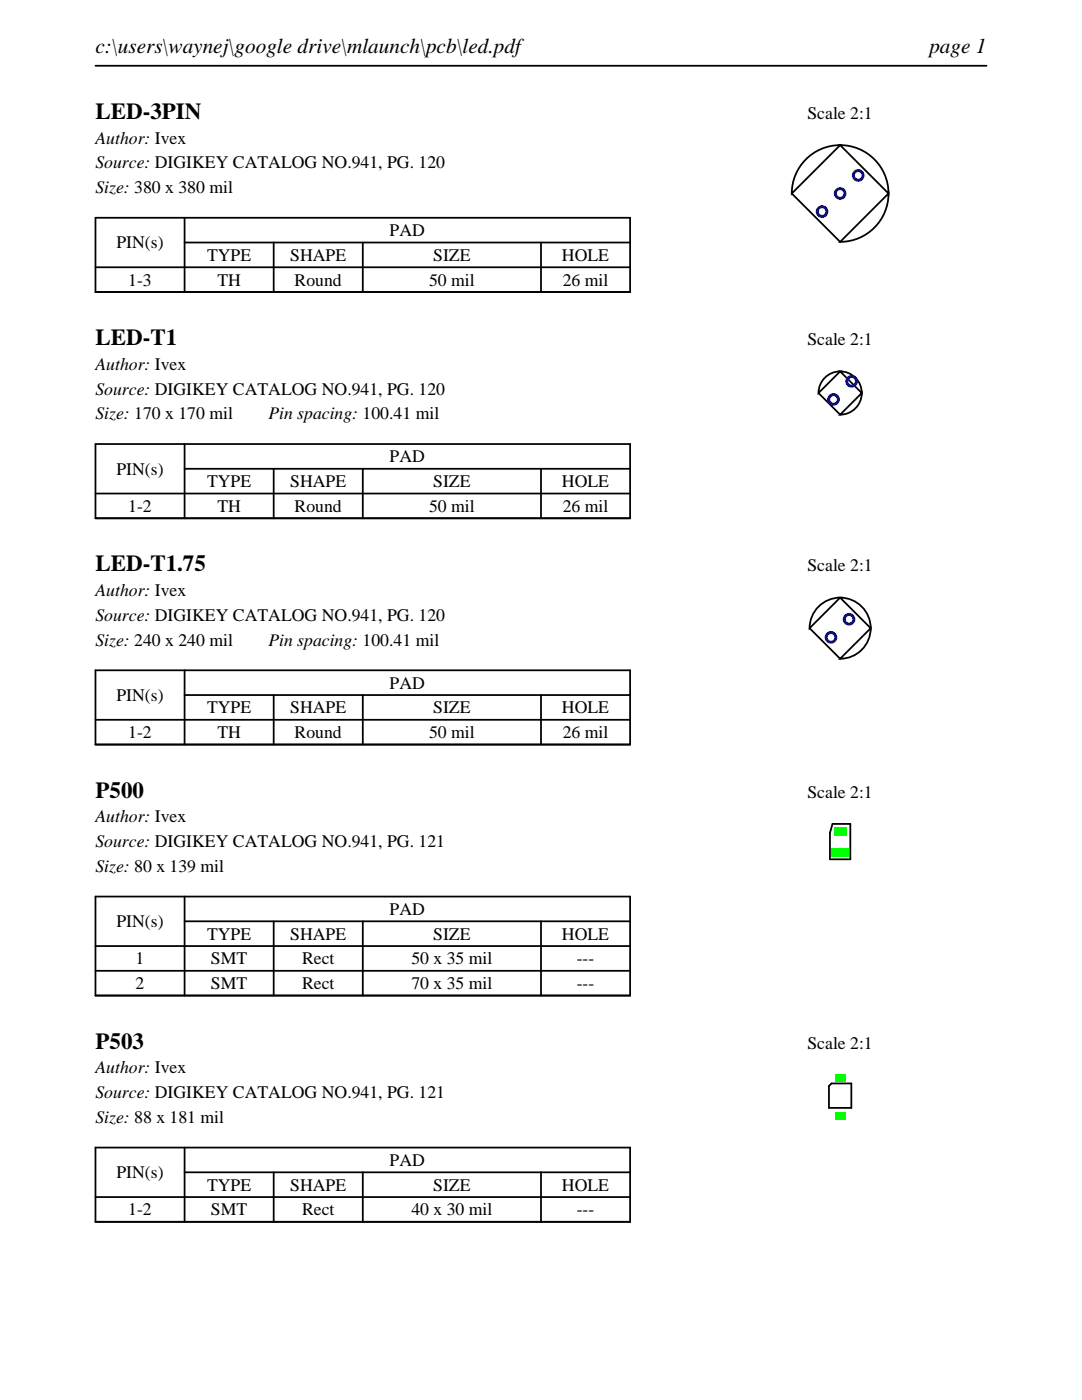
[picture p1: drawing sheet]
<svg xmlns="http://www.w3.org/2000/svg" width="216mm" height="279mm" viewBox="0 0 216 279" stroke-linecap="round" stroke-linejoin="round" font-family="sans-serif">
<defs><g id="words">
<g font-size="4.6">
<text x="19" y="23.7">LED-3PIN</text>
<text x="19" y="68.9">LED-T1</text>
<text x="19" y="114">LED-T1.75</text>
<text x="19" y="159.2">P500</text>
<text x="19" y="209.3">P503</text>
</g>
<g font-size="4.2">
<text x="19" y="10.6">c:\users\waynej\google drive\mlaunch\pcb\led.pdf</text>
<text x="185.4" y="10.6">page 1</text>
</g>
<g font-size="3.5">
<text x="161.1" y="23.7">Scale 2:1</text>
<text x="19" y="28.6">Author: Ivex</text>
<text x="19" y="33.6">Source: DIGIKEY CATALOG NO.941, PG. 120</text>
<text x="19" y="38.5">Size: 380 x 380 mil</text>
<text x="77.8" y="47.1">PAD</text>
<text x="23.2" y="49.6">PIN(s)</text>
<text x="41.3" y="52.1">TYPE</text>
<text x="57.9" y="52.1">SHAPE</text>
<text x="86.4" y="52.1">SIZE</text>
<text x="112.1" y="52.1">HOLE</text>
<text x="25.6" y="57">1-3</text>
<text x="43.4" y="57">TH</text>
<text x="58.8" y="57">Round</text>
<text x="85.6" y="57">50 mil</text>
<text x="112.3" y="57">26 mil</text>
<text x="161.1" y="68.9">Scale 2:1</text>
<text x="19" y="73.8">Author: Ivex</text>
<text x="19" y="78.7">Source: DIGIKEY CATALOG NO.941, PG. 120</text>
<text x="19" y="83.7">Size: 170 x 170 mil</text>
<text x="53.5" y="83.7">Pin spacing: 100.41 mil</text>
<text x="23.2" y="94.7">PIN(s)</text>
<text x="77.8" y="92.3">PAD</text>
<text x="41.3" y="97.2">TYPE</text>
<text x="57.9" y="97.2">SHAPE</text>
<text x="86.4" y="97.2">SIZE</text>
<text x="112.1" y="97.2">HOLE</text>
<text x="25.6" y="102.2">1-2</text>
<text x="43.4" y="102.2">TH</text>
<text x="58.8" y="102.2">Round</text>
<text x="85.6" y="102.2">50 mil</text>
<text x="112.3" y="102.2">26 mil</text>
<text x="19" y="119">Author: Ivex</text>
<text x="161.1" y="114">Scale 2:1</text>
<text x="19" y="123.9">Source: DIGIKEY CATALOG NO.941, PG. 120</text>
<text x="19" y="128.8">Size: 240 x 240 mil</text>
<text x="53.5" y="128.8">Pin spacing: 100.41 mil</text>
<text x="77.8" y="137.4">PAD</text>
<text x="23.2" y="139.9">PIN(s)</text>
<text x="41.3" y="142.4">TYPE</text>
<text x="57.9" y="142.4">SHAPE</text>
<text x="86.4" y="142.4">SIZE</text>
<text x="112.1" y="142.4">HOLE</text>
<text x="25.6" y="147.3">1-2</text>
<text x="43.4" y="147.3">TH</text>
<text x="58.8" y="147.3">Round</text>
<text x="85.6" y="147.3">50 mil</text>
<text x="112.3" y="147.3">26 mil</text>
<text x="161.1" y="159.2">Scale 2:1</text>
<text x="19" y="164.1">Author: Ivex</text>
<text x="19" y="169.1">Source: DIGIKEY CATALOG NO.941, PG. 121</text>
<text x="19" y="174">Size: 80 x 139 mil</text>
<text x="23.2" y="185">PIN(s)</text>
<text x="77.8" y="182.6">PAD</text>
<text x="41.3" y="187.5">TYPE</text>
<text x="57.9" y="187.5">SHAPE</text>
<text x="86.4" y="187.5">SIZE</text>
<text x="112.1" y="187.5">HOLE</text>
<text x="27.1" y="192.5">1</text>
<text x="27.1" y="197.4">2</text>
<text x="42.1" y="192.5">SMT</text>
<text x="42.1" y="197.4">SMT</text>
<text x="60.3" y="192.5">Rect</text>
<text x="60.3" y="197.4">Rect</text>
<text x="82.1" y="192.5">50 x 35 mil</text>
<text x="82.1" y="197.4">70 x 35 mil</text>
<text x="115.1" y="192.5">---</text>
<text x="115.1" y="197.4">---</text>
<text x="161.1" y="209.3">Scale 2:1</text>
<text x="19" y="214.2">Author: Ivex</text>
<text x="19" y="219.1">Source: DIGIKEY CATALOG NO.941, PG. 121</text>
<text x="19" y="224.1">Size: 88 x 181 mil</text>
<text x="77.8" y="232.7">PAD</text>
<text x="23.2" y="235.1">PIN(s)</text>
<text x="41.3" y="237.6">TYPE</text>
<text x="57.9" y="237.6">SHAPE</text>
<text x="86.4" y="237.6">SIZE</text>
<text x="112.1" y="237.6">HOLE</text>
<text x="25.6" y="242.6">1-2</text>
<text x="42.1" y="242.6">SMT</text>
<text x="60.3" y="242.6">Rect</text>
<text x="82.1" y="242.6">40 x 30 mil</text>
<text x="115.1" y="242.6">---</text>
</g>
</g></defs>
<path d="M19 13.1h177.8M19 43.5h106.7v14.8h-106.7zM19 53.3h106.7M36.8 48.4h88.9M36.8 43.5v14.8M54.6 48.4v9.9M72.4 48.4v9.9M107.9 48.4v9.9" fill="none" stroke="#000" stroke-width=".35"/>
<path d="M158 38.6l9.6 9.7zM160.4 32.2a9.6 9.6 0 0 1 7.2-3.2l-9.6 9.6a9.6 9.6 0 0 1 2.4-6.4zM167.6 29a9.7 9.7 0 0 1 9.7 9.6zM177.3 38.6a9.7 9.7 0 0 1-9.7 9.7z" fill="none" stroke="#000" stroke-width=".36"/>
<g fill="#00f">
<path d="M170 35a1.27 1.27 0 0 0 2.5 0 1.27 1.27 0 0 0-2.5 0zM170.6 35a.66 .66 0 0 1 1.3 0 .66 .66 0 0 1-1.3 0z"/>
<path d="M166.4 38.6a1.27 1.27 0 0 0 2.5 0 1.27 1.27 0 0 0-2.5 0zM167 38.6a.66 .66 0 0 1 1.3 0 .66 .66 0 0 1-1.3 0z"/>
<path d="M162.8 42.2a1.27 1.27 0 0 0 2.5 0 1.27 1.27 0 0 0-2.5 0zM163.4 42.2a.66 .66 0 0 1 1.3 0 .66 .66 0 0 1-1.3 0z"/>
</g>
<path d="M19 88.6h106.7v14.8h-106.7zM19 98.5h106.7M36.8 93.6h88.9M36.8 88.6v14.8M54.6 93.6v9.8M72.4 93.6v9.8M107.9 93.6v9.8" fill="none" stroke="#000" stroke-width=".35"/>
<path d="M163.3 78.4l4.3 4.4zM164.3 75.7a4.3 4.3 0 0 1 3.3-1.6l-4.3 4.3a4.3 4.3 0 0 1 1-2.7zM167.6 74.1a4.3 4.3 0 0 1 4.4 4.3zM172 78.4a4.3 4.3 0 0 1-4.4 4.4z" fill="none" stroke="#000" stroke-width=".36"/>
<g fill="#00f">
<path d="M168.7 76.1a1.27 1.27 0 0 0 2.5 0 1.27 1.27 0 0 0-2.5 0zM169.3 76.1a.66 .66 0 0 1 1.3 0 .66 .66 0 0 1-1.3 0z"/>
<path d="M165 79.7a1.3 1.3 0 0 0 2.6 0 1.3 1.3 0 0 0-2.6 0zM165.7 79.7a.66 .66 0 0 1 1.3 0 .66 .66 0 0 1-1.3 0z"/>
</g>
<path d="M19 133.8h106.7v14.8h-106.7zM36.8 138.7h88.9M36.8 133.8v14.8M54.6 138.7v9.9M72.4 138.7v9.9M107.9 138.7v9.9M19 143.7h106.7" fill="none" stroke="#000" stroke-width=".35"/>
<path d="M167.6 119.3a6.1 6.1 0 0 1 6.1 6.1zM161.5 125.4l6.1 6.1zM163.3 121.1a6.1 6.1 0 0 1 4.3-1.8l-6.1 6.1a6.1 6.1 0 0 1 1.8-4.3zM173.7 125.4a6.1 6.1 0 0 1-6.1 6.1z" fill="none" stroke="#000" stroke-width=".36"/>
<g fill="#00f">
<path d="M168.1 123.6a1.3 1.3 0 0 0 2.6 0 1.3 1.3 0 0 0-2.6 0zM168.8 123.6a.66 .66 0 0 1 1.3 0 .66 .66 0 0 1-1.3 0z"/>
<path d="M164.5 127.2a1.3 1.3 0 0 0 2.6 0 1.3 1.3 0 0 0-2.6 0zM165.2 127.2a.66 .66 0 0 1 1.3 0 .66 .66 0 0 1-1.3 0z"/>
</g>
<path d="M19 178.9h106.7v19.8h-106.7zM36.8 178.9v19.8M19 188.8h106.7M19 193.7h106.7M36.8 183.9h88.9M54.6 183.9v14.8M72.4 183.9v14.8M107.9 183.9v14.8" fill="none" stroke="#000" stroke-width=".35"/>
<path d="M165.6 171.5h4.1zM165.6 166.2v5.3zM166.1 164.4h3.6zM166.1 164.4l-.5 1.8zM169.7 164.4v7.1z" fill="none" stroke="#000" stroke-width=".36"/>
<g fill="#0f0">
<path d="M166.4 165.1h2.5v1.7h-2.5z"/>
<path d="M165.9 169.3h3.5v1.8h-3.5z"/>
</g>
<path d="M19 229h106.7v14.8h-106.7zM19 238.9h106.7M36.8 234h88.9M36.8 229v14.8M54.6 234v9.8M72.4 234v9.8M107.9 234v9.8" fill="none" stroke="#000" stroke-width=".35"/>
<path d="M165.4 216.7v4.4zM165.9 216.2h4zM165.9 216.2l-.5 .5zM169.9 216.2v4.9zM165.4 221.1h4.5z" fill="none" stroke="#000" stroke-width=".36"/>
<g fill="#0f0">
<path d="M166.6 214.3h2.1v1.6h-2.1z"/>
<path d="M166.6 222h2.1v1.5h-2.1z"/>
</g>
<use href="#words"/>
</svg>
